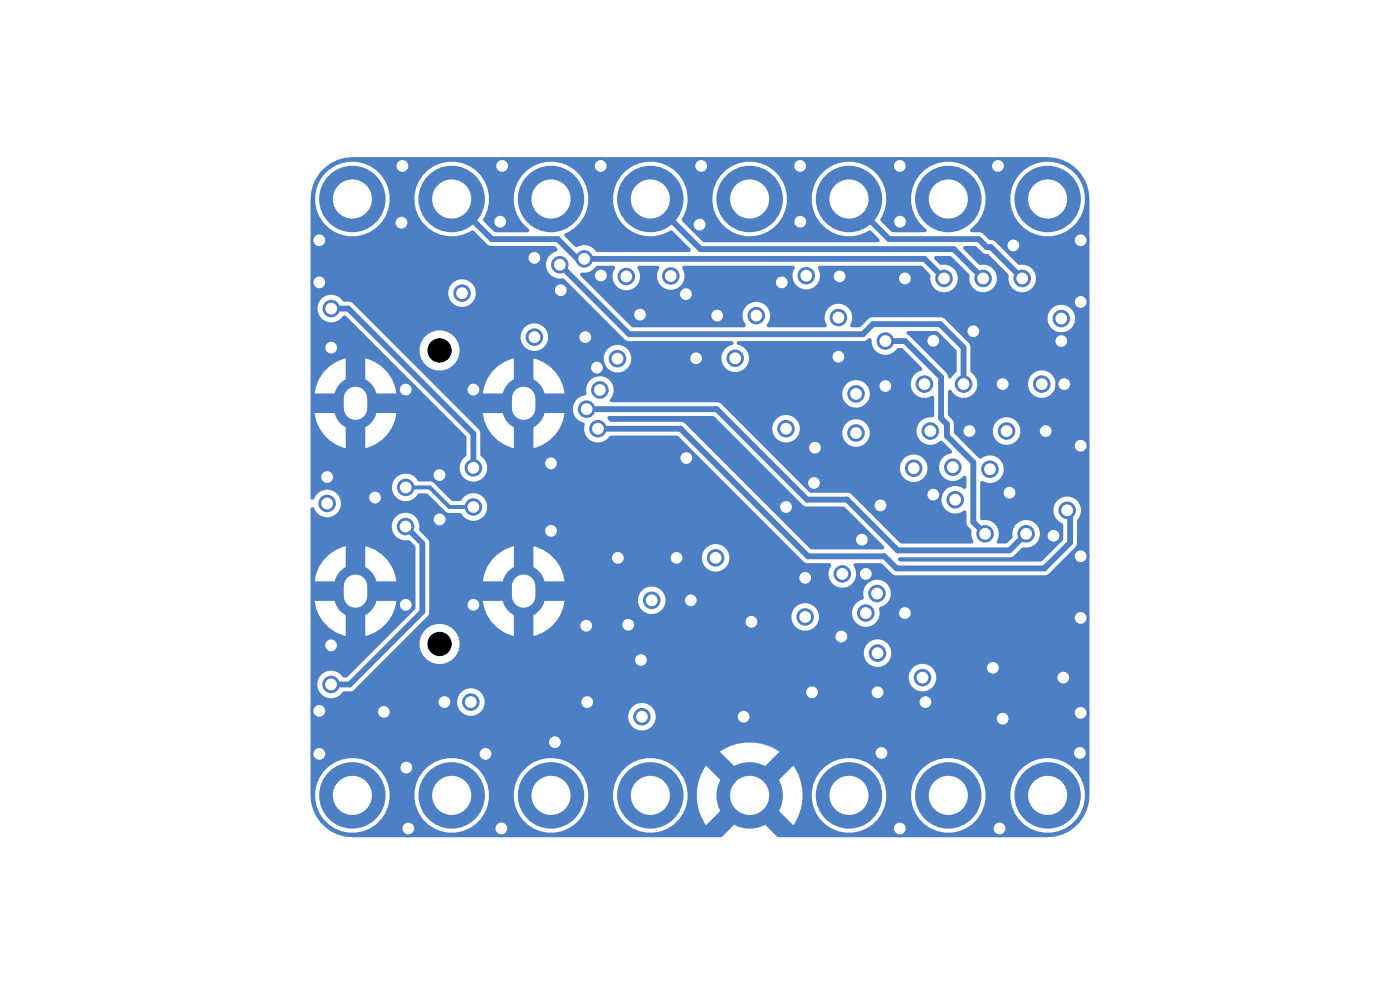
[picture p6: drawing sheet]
<svg xmlns="http://www.w3.org/2000/svg" width="148mm" height="105mm" viewBox="0 0 148 105" stroke-linecap="round" stroke-linejoin="round" font-family="sans-serif">
<path d="M37.6 42.1v1M55.4 42.1v1M37.6 61.9v1.1M55.4 61.9v1.1" fill="none" stroke="#4d7fc4" stroke-width="4.5"/>
<g fill="#4d7fc4">
<circle cx="37.3" cy="84" r="3.5"/>
<circle cx="47.7" cy="84" r="3.5"/>
<circle cx="58.2" cy="84" r="3.5"/>
<circle cx="68.8" cy="84" r="3.5"/>
<circle cx="79.2" cy="84" r="3.5"/>
<circle cx="89.8" cy="84" r="3.5"/>
<circle cx="100.2" cy="84" r="3.5"/>
<circle cx="110.7" cy="84" r="3.5"/>
<circle cx="110.8" cy="21" r="3.5"/>
<circle cx="100.2" cy="21" r="3.5"/>
<circle cx="89.8" cy="21" r="3.5"/>
<circle cx="79.2" cy="21" r="3.5"/>
<circle cx="68.8" cy="21" r="3.5"/>
<circle cx="58.2" cy="21" r="3.5"/>
<circle cx="47.7" cy="21" r="3.5"/>
<circle cx="37.3" cy="21" r="3.5"/>
<circle cx="90.5" cy="45.7" r=".93"/>
<circle cx="48.8" cy="31" r=".93"/>
<circle cx="80" cy="33.3" r=".93"/>
<circle cx="98.3" cy="45.5" r=".93"/>
<circle cx="106.4" cy="45.5" r=".93"/>
<circle cx="67.9" cy="75.7" r=".93"/>
<circle cx="88.6" cy="33.5" r=".93"/>
<circle cx="85.1" cy="65.2" r=".93"/>
<circle cx="92.8" cy="69" r=".93"/>
<circle cx="68.9" cy="63.4" r=".93"/>
<circle cx="72.6" cy="48.4" r=".93"/>
<circle cx="84.6" cy="17.5" r=".93"/>
<circle cx="58.3" cy="48.9" r=".93"/>
<circle cx="105" cy="70.5" r=".93"/>
<circle cx="85.1" cy="61" r=".93"/>
<circle cx="35" cy="68.2" r=".93"/>
<circle cx="111.4" cy="56.6" r=".93"/>
<circle cx="63.5" cy="29.1" r=".93"/>
<circle cx="88.9" cy="67.2" r=".93"/>
<circle cx="78.6" cy="75.7" r=".93"/>
<circle cx="95.7" cy="64.8" r=".93"/>
<circle cx="59.3" cy="30.7" r=".93"/>
<circle cx="61.9" cy="35.6" r=".93"/>
<circle cx="105.7" cy="87.5" r=".93"/>
<circle cx="98.7" cy="36" r=".93"/>
<circle cx="82.6" cy="29.8" r=".93"/>
<circle cx="74" cy="23.7" r=".93"/>
<circle cx="58.7" cy="78.4" r=".93"/>
<circle cx="114.2" cy="58.8" r=".93"/>
<circle cx="83.1" cy="53.6" r=".93"/>
<circle cx="33.8" cy="79.6" r=".93"/>
<circle cx="50" cy="41.2" r=".93"/>
<circle cx="93.2" cy="79.5" r=".93"/>
<circle cx="93.1" cy="53.4" r=".93"/>
<circle cx="33.8" cy="29.8" r=".93"/>
<circle cx="39.6" cy="52.6" r=".93"/>
<circle cx="114.2" cy="47.1" r=".93"/>
<circle cx="72.5" cy="31.1" r=".93"/>
<circle cx="85.8" cy="73.1" r=".93"/>
<circle cx="98.7" cy="52.3" r=".93"/>
<circle cx="42.5" cy="17.5" r=".93"/>
<circle cx="95.1" cy="87.5" r=".93"/>
<circle cx="102.5" cy="45.5" r=".93"/>
<circle cx="95.1" cy="23.4" r=".93"/>
<circle cx="40.6" cy="75.2" r=".93"/>
<circle cx="43.2" cy="87.5" r=".93"/>
<circle cx="93.6" cy="40.8" r=".93"/>
<circle cx="110.5" cy="45.5" r=".93"/>
<circle cx="91.5" cy="60.6" r=".93"/>
<circle cx="33.8" cy="25.4" r=".93"/>
<circle cx="66.4" cy="66" r=".93"/>
<circle cx="71.5" cy="58.9" r=".93"/>
<circle cx="53" cy="87.5" r=".93"/>
<circle cx="112.4" cy="71.6" r=".93"/>
<circle cx="97.8" cy="74.2" r=".93"/>
<circle cx="92.8" cy="73.1" r=".93"/>
<circle cx="35" cy="36.7" r=".93"/>
<circle cx="106" cy="75.9" r=".93"/>
<circle cx="88.6" cy="37.7" r=".93"/>
<circle cx="56.5" cy="27.2" r=".93"/>
<circle cx="114.2" cy="65.3" r=".93"/>
<circle cx="114.2" cy="31.9" r=".93"/>
<circle cx="63.1" cy="38.8" r=".93"/>
<circle cx="86.2" cy="47.3" r=".93"/>
<circle cx="52.9" cy="23.4" r=".93"/>
<circle cx="105.5" cy="17.5" r=".93"/>
<circle cx="114.2" cy="75.3" r=".93"/>
<circle cx="106" cy="40.6" r=".93"/>
<circle cx="91.1" cy="57" r=".93"/>
<circle cx="114.2" cy="25.4" r=".93"/>
<circle cx="63.5" cy="17.5" r=".93"/>
<circle cx="102.9" cy="35" r=".93"/>
<circle cx="47" cy="74.2" r=".93"/>
<circle cx="46.5" cy="54.9" r=".93"/>
<circle cx="43" cy="81.1" r=".93"/>
<circle cx="50" cy="63.9" r=".93"/>
<circle cx="65.3" cy="58.9" r=".93"/>
<circle cx="79.4" cy="65.7" r=".93"/>
<circle cx="75.8" cy="33.3" r=".93"/>
<circle cx="106.7" cy="52" r=".93"/>
<circle cx="112.5" cy="40.6" r=".93"/>
<circle cx="53.1" cy="17.5" r=".93"/>
<circle cx="73.6" cy="37.8" r=".93"/>
<circle cx="58.2" cy="56.1" r=".93"/>
<circle cx="46.5" cy="50.2" r=".93"/>
<circle cx="112.2" cy="36" r=".93"/>
<circle cx="84.6" cy="23.4" r=".93"/>
<circle cx="95.1" cy="17.5" r=".93"/>
<circle cx="95.7" cy="29.4" r=".93"/>
<circle cx="114.2" cy="79.5" r=".93"/>
<circle cx="42.9" cy="63.9" r=".93"/>
<circle cx="67.8" cy="69.7" r=".93"/>
<circle cx="67.7" cy="33.2" r=".93"/>
<circle cx="88.8" cy="29.2" r=".93"/>
<circle cx="62" cy="66.1" r=".93"/>
<circle cx="86" cy="51" r=".93"/>
<circle cx="73" cy="63.4" r=".93"/>
<circle cx="51.3" cy="79.6" r=".93"/>
<circle cx="74.1" cy="17.5" r=".93"/>
<circle cx="34.6" cy="50.4" r=".93"/>
<circle cx="107.1" cy="25.9" r=".93"/>
<circle cx="62.1" cy="74.2" r=".93"/>
<circle cx="42.4" cy="23.5" r=".93"/>
<circle cx="33.8" cy="75.1" r=".93"/>
<circle cx="42.9" cy="41.2" r=".93"/>
<circle cx="49.8" cy="74.2" r=".93"/>
<circle cx="34.6" cy="53.2" r=".93"/>
<circle cx="56.5" cy="35.6" r=".93"/>
<circle cx="35" cy="32.6" r=".93"/>
<circle cx="50" cy="49.4" r=".93"/>
<circle cx="50" cy="53.6" r=".93"/>
<circle cx="42.9" cy="51.5" r=".93"/>
<circle cx="42.9" cy="55.6" r=".93"/>
<circle cx="35" cy="72.3" r=".93"/>
<circle cx="63.2" cy="45.3" r=".93"/>
<circle cx="112.8" cy="53.9" r=".93"/>
<circle cx="83.1" cy="45.3" r=".93"/>
<circle cx="112.2" cy="33.7" r=".93"/>
<circle cx="101" cy="52.8" r=".93"/>
<circle cx="100.7" cy="49.4" r=".93"/>
<circle cx="91.5" cy="64.8" r=".93"/>
<circle cx="110.1" cy="40.6" r=".93"/>
<circle cx="96.6" cy="49.5" r=".93"/>
<circle cx="108.5" cy="56.4" r=".93"/>
<circle cx="62" cy="43.2" r=".93"/>
<circle cx="97.7" cy="40.6" r=".93"/>
<circle cx="75.7" cy="58.9" r=".93"/>
<circle cx="104.7" cy="49.6" r=".93"/>
<circle cx="92.7" cy="62.7" r=".93"/>
<circle cx="59.2" cy="28" r=".93"/>
<circle cx="101.9" cy="40.6" r=".93"/>
<circle cx="90.5" cy="41.6" r=".93"/>
<circle cx="63.4" cy="41.2" r=".93"/>
<circle cx="104.1" cy="56.4" r=".93"/>
<circle cx="93.6" cy="36" r=".93"/>
<circle cx="77.7" cy="37.8" r=".93"/>
<circle cx="108.1" cy="29.4" r=".93"/>
<circle cx="85.2" cy="29.1" r=".93"/>
<circle cx="65.3" cy="37.9" r=".93"/>
<circle cx="103.9" cy="29.4" r=".93"/>
<circle cx="70.9" cy="29.2" r=".93"/>
<circle cx="66.2" cy="29.2" r=".93"/>
<circle cx="61.8" cy="27.3" r=".93"/>
<circle cx="99.8" cy="29.4" r=".93"/>
<circle cx="97.5" cy="71.6" r=".93"/>
<circle cx="89" cy="60.6" r=".93"/>
</g>
<path d="M35 32.6h1.8l13.2 13.2v3.6M47.7 21l4.3 4.3h7l2 2h36.7l2.1 2.1M59.2 28l7.3 7.3h24.7l1.1-1.1h7.1l2.5 2.5v3.9M68.7 21l5.3 5.3h26.8l3.1 3.1M89.7 21l4.3 4.3h9.5l.8 .8h.5l3.3 3.3M93.6 36h2.1l3.8 3.8v4.4l.6 .6v1.3l2.8 2.7v6.3l1.2 1.3M42.9 55.6l1.8 1.8v7.2l-7.7 7.7h-2M62 43.2h13.8l9.5 9.6h4.2l5.4 5.3h11.8l1.8-1.7M63.2 45.3h8.7l13.5 13.5h8.1l1.3 1.2h15.6l2.7-2.7v-3.1l-.3-.3" fill="none" stroke="#4d7fc4" stroke-width=".62"/>
<path d="M42.9 51.5h2.5l2.1 2.1h2.5" fill="none" stroke="#4d7fc4" stroke-width=".43"/>
<g fill="#4d7fc4">
<path d="M64.3 44h11.2l9.4 9.4 .3 .1 4.1 .1 4.1 4.1v.3h-7.7l-13.4-13.3-.2-.1h-7.5l-.3-.3z"/>
<path d="M95.8 35.1l.2-.1h3.1l2 2v2.3l-.5 .6-.3 .1-.2-.6-4.3-4.2z"/>
<path d="M34.4 17.6a4.5 4.5 0 0 1 3-1h73.3a4.4 4.4 0 0 1 4.5 4.4v63a4.4 4.4 0 0 1-4.5 4.4h-28.4l-2.5-2.4 .2-.1a1.99 1.99 0 0 0 1.2-1.3l2.7 2.6 .1-.3a5.6 5.6 0 0 0 .8-3.3h1v.8a3.9 3.9 0 0 0 4.3 3.6 3.9 3.9 0 0 0 3.6-4.4h2.6v.8a3.9 3.9 0 0 0 4.3 3.6 3.9 3.9 0 0 0 3.6-4.4h2.6v.8a3.9 3.9 0 0 0 6 3 3.9 3.9 0 0 0 0-6.7 3.9 3.9 0 0 0-6 2.9h-2.6l-.2-.7a3.9 3.9 0 0 0-4.1-2.8 3.9 3.9 0 0 0-3.6 3.5h-2.6l-.2-.7a4 4 0 0 0-4.1-2.8 4 4 0 0 0-3.6 3.5h-1a5.3 5.3 0 0 0-.9-2.7l-2.7 2.6v-.3a1.99 1.99 0 0 0-1.4-1.2l2.6-2.6-.2-.2a5.5 5.5 0 0 0-6.1 .2l2.6 2.6-.2 .1a1.99 1.99 0 0 0-1.2 1.4l-2.7-2.6-.1 .2a5.5 5.5 0 0 0 .1 6.1l2.7-2.6v.2a1.99 1.99 0 0 0 1.4 1.2l-2.5 2.4h-39a4.5 4.5 0 0 1-4.4-4.8h.5v.8a3.9 3.9 0 0 0 4.3 3.6 3.9 3.9 0 0 0 3.6-4.4h2.6v.8a3.9 3.9 0 0 0 4.3 3.6 3.9 3.9 0 0 0 3.6-4.4h2.6v.8a3.9 3.9 0 0 0 4.3 3.6 3.9 3.9 0 0 0 3.6-4.4h2.6v.8a3.9 3.9 0 0 0 6 3 3.9 3.9 0 0 0 0-6.7 3.9 3.9 0 0 0-6 2.9h-2.6l-.2-.7a4 4 0 0 0-4.1-2.8 4 4 0 0 0-3.6 3.5h-2.6l-.2-.7a3.9 3.9 0 0 0-4.1-2.8 3.9 3.9 0 0 0-3.6 3.5h-2.6l-.2-.7a4 4 0 0 0-4.1-2.8 4 4 0 0 0-3.6 3.5h-.5v-9.6h15.5v.4a1.46 1.46 0 0 0 2 1.1h16.1v.4a1.46 1.46 0 0 0 2.2 1 1.46 1.46 0 0 0 0-2.4 1.46 1.46 0 0 0-2.2 1h-16.1a1.46 1.46 0 0 0 .4-2.5 1.46 1.46 0 0 0-2.4 1h-15.5v-1.9h.7v.4a1.5 1.5 0 0 0 1.2 1.2 1.5 1.5 0 0 0 1.6-.7h.8l.3-.1 1.5-1.5h57.2v.4a1.46 1.46 0 0 0 2.2 1 1.46 1.46 0 0 0 0-2.4 1.46 1.46 0 0 0-2.2 1h-57.2l3.6-3.7h1.9v.6a2.13 2.13 0 0 0 1.8 1.8 2.13 2.13 0 0 0 2.2-1.3h42.9v.4a1.46 1.46 0 0 0 2.2 1 1.46 1.46 0 0 0 0-2.4 1.46 1.46 0 0 0-2.2 1h-42.9l.1-.4a2.12 2.12 0 0 0-1.7-2.5 2.12 2.12 0 0 0-2.4 1.8h-1.9l2.8-2.7 .1-.2v-3.4h8.8l-.1 .4v1.3l.1 .4h-3.2l.2 .7a4.3 4.3 0 0 0 3.1 3v-3.5h.1a1.24 1.24 0 0 0 2 0v3.5l.2-.1a4.3 4.3 0 0 0 2.6-2.1h24.5v.4a1.46 1.46 0 0 0 1.8 1.2 1.46 1.46 0 0 0 .9-2h3.7v.3a1.46 1.46 0 0 0 1.7 1.3 1.46 1.46 0 0 0 1.1-1.8l.2-.3a1.45 1.45 0 0 0 1-1.8 1.45 1.45 0 0 0-1.8-1 1.45 1.45 0 0 0-1 1.8l-.1 .3-.6 .2a1.46 1.46 0 0 0-.5 1h-3.7l-.1-.2a1.45 1.45 0 0 0-1.5-.7 1.45 1.45 0 0 0-1.1 1.3h-24.5l.3-.8 .2-.7h-3.2l.1-.3h10.8v.4a1.46 1.46 0 0 0 2.3 1 1.46 1.46 0 0 0 0-2.4 1.46 1.46 0 0 0-2.3 1h-10.8v-1.4l-.1-.4h3.2a4.2 4.2 0 0 0-1.4-2.7h15.9v.4a1.46 1.46 0 0 0 2.2 1.1 1.46 1.46 0 0 0 0-2.5 1.46 1.46 0 0 0-2.2 1h-15.9l-.2-.1a3.3 3.3 0 0 0-1.7-.9v3.5h-.1a1.24 1.24 0 0 0-2 0v-3.5l-.2 .1a4.3 4.3 0 0 0-3.1 3.6h-5.6v-4.1l-.1-.3-1-1.1a1.46 1.46 0 0 0-1.3-1.7 1.46 1.46 0 0 0-1.6 1.5 1.46 1.46 0 0 0 1.7 1.4h.2l.6 .7v6.6l-7.2 7.1h-.5a1.46 1.46 0 0 0-1.5-.6 1.46 1.46 0 0 0-1.2 1.2h-.7v-10.7h3.6l-.1 .4v1.3l.1 .4h-3.1a4.3 4.3 0 0 0 3.2 3.7v-3.5h.1a1.24 1.24 0 0 0 2 0v3.5l.2-.1a4.3 4.3 0 0 0 3.1-3.6h-3.2l.1-.4v-1.3l-.1-.4h3.2l-.1-.7a4.3 4.3 0 0 0-3.2-3v3.5a1.24 1.24 0 0 0-2.1 0v-3.5l-.2 .1a4.3 4.3 0 0 0-3 3.6h-.5v-7.6l.2-.2 .2 .1a1.46 1.46 0 0 0 2.3 .6 1.46 1.46 0 0 0 0-2.3 1.46 1.46 0 0 0-2.3 .6l-.1 .2-.2-.1-.1-1.4h8.6a1.46 1.46 0 0 0 1 1.6 1.46 1.46 0 0 0 1.7-.7l.2-.1 .9 .1 1.8 1.7a.64 .64 0 0 0 .6 .3h1.2a1.45 1.45 0 0 0 2.1 .5 1.45 1.45 0 0 0 .1-2.2 1.45 1.45 0 0 0-2.2 .3l-.2 .1h-.9l-1.9-1.9-.2-.1-1.4-.1a1.46 1.46 0 0 0-1.6-.7 1.46 1.46 0 0 0-1.2 1.2h-8.6v-9.7h3.6l-.1 .3v1.4l.1 .3h-3.1a4.3 4.3 0 0 0 3.2 3.7v-3.5l.1 .1a1.24 1.24 0 0 0 2-.1v3.5h.2a4.3 4.3 0 0 0 3.1-3.7h-3.2l.1-.3v-1.4l-.1-.3h3.2l-.1-.8a4.3 4.3 0 0 0-3.2-2.9v3.5v-.1a1.24 1.24 0 0 0-2.1 .1v-3.5h-.2a4.3 4.3 0 0 0-3 3.7h-.5v-9.2h.8v.4a1.5 1.5 0 0 0 1.2 1.2 1.5 1.5 0 0 0 1.5-.7l.3 .1 12.7 12.7v2l-.1 .1a1.46 1.46 0 0 0-.2 2.2 1.46 1.46 0 0 0 2.1 0 1.46 1.46 0 0 0-.2-2.2l-.1-.1v-2.4l-.1-.3-3.9-3.8h7.4l-.1 .3v1.4l.1 .3h-3.2l.2 .8a4.3 4.3 0 0 0 3.1 2.9v-3.5l.1 .1a1.24 1.24 0 0 0 2-.1v3.5h.2a4.3 4.3 0 0 0 3.1-3.7h-3.2l.1-.3v-1.4l-.1-.3h3.2l-.2-.8a4.3 4.3 0 0 0-3-2.9h-.1v3.5a1.23 1.23 0 0 0-2.1 0v-3.5h-.2a4.3 4.3 0 0 0-3.1 3.7h-4.2l-4.8-4.9h2.4v.6a2.12 2.12 0 0 0 1.9 1.8 2.12 2.12 0 0 0 2.2-1.4h15.3v.4a1.46 1.46 0 0 0 2.3 1 1.46 1.46 0 0 0 0-2.4 1.46 1.46 0 0 0-2.3 1h-15.3v-.2a2.09 2.09 0 0 0-.6-2.1h7.1v.4a1.46 1.46 0 0 0 2.3 1 1.46 1.46 0 0 0 0-2.4 1.46 1.46 0 0 0-2.3 1h-7.1l-.1-.1a2.13 2.13 0 0 0-3.4 1.4h-2.4l-4.8-4.7-.2-.1-.8-.1a1.46 1.46 0 0 0-1.5-.6 1.46 1.46 0 0 0-1.1 1.2h-.8v-1.6h14.6v.4a1.46 1.46 0 0 0 2.2 1 1.46 1.46 0 0 0 0-2.5 1.46 1.46 0 0 0-2.2 1.1h-14.6l.1-10.2h.4v.8a3.9 3.9 0 0 0 4.3 3.6 3.9 3.9 0 0 0 3.6-4.4h2.6v.8a4 4 0 0 0 6.2 2.9l1.6 1.6 .2 .1h6.8l.4 .4-.2 .2a1.48 1.48 0 0 0-1 1.8 1.48 1.48 0 0 0 1.8 1l6.5 6.5 .3 .1h11l.2 .2-.1 .2a1.47 1.47 0 0 0-1.2 2 1.47 1.47 0 0 0 2.3 .6 1.47 1.47 0 0 0 0-2.3l-.7-.4 .1-.2 13.4-.1 .5-.3 .2 .2v.3a1.5 1.5 0 0 0 1.2 1.3 1.5 1.5 0 0 0 1.6-.7h.5l2 2v.3a1.46 1.46 0 0 0-1 2 1.46 1.46 0 0 0 2.1 .7h.1l.2 .2v1.9l-.2 .2a1.46 1.46 0 0 0-1.6 1.9 1.46 1.46 0 0 0 2.3 .6h.3l1 1 .1 .1-.2 .2a1.45 1.45 0 0 0-1 2.1 1.45 1.45 0 0 0 2.3 .3l.2-.1 .2 .3v1l-.2 .2a1.48 1.48 0 0 0-2 0 1.48 1.48 0 0 0-.1 2 1.48 1.48 0 0 0 2 .3h.2l.1 1.3 .1 .3 .4 .5v.5l.2 .7-.1 .1h-7.5l-5.3-5.2-.3-.1h-4l-2.9-2.8h12.3v.4a1.46 1.46 0 0 0 2.3 1 1.46 1.46 0 0 0 0-2.5 1.46 1.46 0 0 0-2.3 1.1h-12.3l-4.1-4.2h2.9a1.46 1.46 0 0 0 1.3 1.6 1.46 1.46 0 0 0 1.6-1.1h4.5v.3a1.46 1.46 0 0 0 2.3 1.1 1.46 1.46 0 0 0 0-2.5 1.46 1.46 0 0 0-2.3 1.1h-4.5v-.1a1.46 1.46 0 0 0-1.2-1.6 1.46 1.46 0 0 0-1.7 1.2h-2.9l-2.5-2.5-.3-.1-11.4-.1a.67 .67 0 0 1 .3-.6l.1-.4h24.1v.4a1.46 1.46 0 0 0 2.3 1 1.46 1.46 0 0 0 0-2.4 1.46 1.46 0 0 0-2.3 1h-24.1a1.48 1.48 0 0 0-1.7-1.7 1.48 1.48 0 0 0-1.2 2l-.2 .1a1.45 1.45 0 0 0-1.3 1.3 1.45 1.45 0 0 0 1.2 1.5l.1 .3a1.48 1.48 0 0 0 .9 1.7 1.48 1.48 0 0 0 1.8-.6l7.2 .1 13.1 13.1a.75 .75 0 0 0 .8 .3h2.1h.1l.1 .3a1.46 1.46 0 0 0 1.1 2.3 1.46 1.46 0 0 0 1.2-2.3v-.2l.2-.1h2.7l1.3 1.2 .2 .1h15.9l.3-.1 2.9-3 .2-.2v-2.6a1.46 1.46 0 0 0-.3-2.2 1.46 1.46 0 0 0-2.1 .5 1.46 1.46 0 0 0 .8 2.1l.1 .2-.1 1.6-2.3 2.2h-14.8l-.3-.2 .2-.2h11.8l.2-.1 .9-.9 .2-.1a1.46 1.46 0 0 0 1.7-1.3 1.46 1.46 0 0 0-1.5-1.6 1.46 1.46 0 0 0-1.4 1.7v.2l-.7 .6h-.7h-.2v-.3a1.49 1.49 0 0 0-.1-1.6 1.49 1.49 0 0 0-1.6-.6l-.1-.1v-3.8l.1-.1 .2-.1a1.46 1.46 0 0 0 2.2-1.3 1.46 1.46 0 0 0-2.3-1.1h-.3l-2.6-2.6-.1-.5h4.2a1.46 1.46 0 0 0 1.8 1.6 1.46 1.46 0 0 0 .7-2.3 1.46 1.46 0 0 0-2.4 .4l-.1 .3h-4.2v-.6l-.1-.3-.5-.6v-2.4l.2-.2h.2a1.46 1.46 0 0 0 1.7 .8 1.46 1.46 0 0 0 1-1.6h5.4v.4a1.46 1.46 0 0 0 2.2 1 1.46 1.46 0 0 0 0-2.5 1.46 1.46 0 0 0-2.2 1.1h-5.4l-.3-.7-.4-.4v-2.7l-.1-.3-2.7-2.7-.3-.1h-7.4l-.2 .1-.9 .9-.9 .1-.2-.2 .2-.7v-.2h20.6a1.46 1.46 0 0 0 1.9 1.5 1.46 1.46 0 0 0 .7-2.3 1.46 1.46 0 0 0-2.5 .4l-.1 .4h-20.6a1.45 1.45 0 0 0-1.9-1.4 1.45 1.45 0 0 0-.8 2.2v.1l-.2 .2h-5.9l-.2-.2a1.51 1.51 0 0 0 .1-1.7 1.51 1.51 0 0 0-1.4-.8 1.46 1.46 0 0 0-1 2.3v.3l-.1 .1h-11.8l-5.5-5.5v-.3h.1a1.65 1.65 0 0 0 1.6-.7h1.7l.2 .2a1.47 1.47 0 0 0 .2 1.9 1.47 1.47 0 0 0 1.9 .1 1.47 1.47 0 0 0 .3-1.9v-.2l.2-.1h1.9l.2 .2a1.46 1.46 0 0 0 1.1 2.3 1.46 1.46 0 0 0 1.3-2.2v-.2l.2-.1h11.5l.2 .2a1.46 1.46 0 0 0 1.2 2.3 1.46 1.46 0 0 0 1.3-2.2v-.2l.2-.1h10.6l1 .9 .1 .2a1.46 1.46 0 0 0 1.3 1.7 1.46 1.46 0 0 0 1.6-1.6 1.46 1.46 0 0 0-1.8-1.3l-.2-.1-.5-.5v-.3l1.6-.1 2.1 2.1a1.46 1.46 0 0 0 1.3 1.8 1.46 1.46 0 0 0 1.6-1.5 1.46 1.46 0 0 0-1.7-1.4l-.2-.1-1.6-1.6v-.3h1.3l.7 .7 .6 .2 2.1 2.2a1.46 1.46 0 0 0 1.3 1.8 1.46 1.46 0 0 0 1.6-1.5 1.46 1.46 0 0 0-1.7-1.4l-.2-.1-2.4-2.4-.6-.2-.7-.7-.3-.1h-1v-.3a3.9 3.9 0 0 0 1.6-3.6h2.6v.8a3.9 3.9 0 0 0 5.8 3.1 3.9 3.9 0 0 0 .7-6.5 3.9 3.9 0 0 0-6.3 1.9l-.2 .7h-2.6l-.2-.7a4 4 0 0 0-6.1-2.1 4 4 0 0 0 .1 6.5l-.1 .1-.1 .1h-3.4l-1.3-1.1v-.3a3.9 3.9 0 0 0-2.6-6 3.9 3.9 0 0 0-4.6 4.6 3.9 3.9 0 0 0 5.9 2.7h.3l.8 .8v.3l-18.5 .1-2.3-2.4a4.5 4.5 0 0 0 .6-2.6h2.6v.8a3.9 3.9 0 0 0 6 3 3.9 3.9 0 0 0 0-6.7 3.9 3.9 0 0 0-6 2.9h-2.6l-.2-.7a4 4 0 0 0-5.3-2.5 4 4 0 0 0-1.9 5.6 4 4 0 0 0 5.7 1.3l2 2v.3h-10a1.43 1.43 0 0 0-2-.5h-.2l-1.1-1.1-.1-.2 .2-.2a3.9 3.9 0 0 0 1.7-5.7 3.9 3.9 0 0 0-5.9-.8 3.9 3.9 0 0 0 .3 6.1l.1 .1-.2 .2h-3.4l-1.3-1.3a4 4 0 0 0-2-5.9 4 4 0 0 0-5.3 3.3h-2.6l-.2-.7a3.9 3.9 0 0 0-4.1-2.8 3.9 3.9 0 0 0-3.6 3.5h-.4a4.3 4.3 0 0 1 1.5-3z"/>
</g>
<g fill="#fff">
<circle cx="90.5" cy="45.7" r=".62"/>
<circle cx="48.8" cy="31" r=".62"/>
<circle cx="80" cy="33.3" r=".62"/>
<circle cx="98.3" cy="45.5" r=".62"/>
<circle cx="106.4" cy="45.5" r=".62"/>
<circle cx="67.9" cy="75.7" r=".62"/>
<circle cx="88.6" cy="33.5" r=".62"/>
<circle cx="85.1" cy="65.2" r=".62"/>
<circle cx="92.8" cy="69" r=".62"/>
<circle cx="68.9" cy="63.4" r=".62"/>
<circle cx="72.6" cy="48.4" r=".62"/>
<circle cx="84.6" cy="17.5" r=".62"/>
<circle cx="58.2" cy="48.9" r=".62"/>
<circle cx="105" cy="70.5" r=".62"/>
<circle cx="85.1" cy="61" r=".62"/>
<circle cx="35" cy="68.2" r=".62"/>
<circle cx="111.4" cy="56.6" r=".62"/>
<circle cx="63.5" cy="29.1" r=".62"/>
<circle cx="88.9" cy="67.2" r=".62"/>
<circle cx="78.6" cy="75.7" r=".62"/>
<circle cx="95.7" cy="64.8" r=".62"/>
<circle cx="59.3" cy="30.7" r=".62"/>
<circle cx="61.9" cy="35.6" r=".62"/>
<circle cx="105.7" cy="87.5" r=".62"/>
<circle cx="98.7" cy="36" r=".62"/>
<circle cx="82.6" cy="29.8" r=".62"/>
<circle cx="74" cy="23.7" r=".62"/>
<circle cx="58.7" cy="78.4" r=".62"/>
<circle cx="114.2" cy="58.8" r=".62"/>
<circle cx="83.1" cy="53.6" r=".62"/>
<circle cx="33.8" cy="79.6" r=".62"/>
<circle cx="50" cy="41.2" r=".62"/>
<circle cx="93.2" cy="79.5" r=".62"/>
<circle cx="93.1" cy="53.4" r=".62"/>
<circle cx="33.8" cy="29.8" r=".62"/>
<circle cx="39.6" cy="52.6" r=".62"/>
<circle cx="114.2" cy="47.1" r=".62"/>
<circle cx="72.5" cy="31.1" r=".62"/>
<circle cx="85.8" cy="73.1" r=".62"/>
<circle cx="98.7" cy="52.3" r=".62"/>
<circle cx="42.5" cy="17.5" r=".62"/>
<circle cx="95.1" cy="87.5" r=".62"/>
<circle cx="102.5" cy="45.5" r=".62"/>
<circle cx="95.1" cy="23.4" r=".62"/>
<circle cx="40.6" cy="75.2" r=".62"/>
<circle cx="43.2" cy="87.5" r=".62"/>
<circle cx="93.6" cy="40.8" r=".62"/>
<circle cx="110.5" cy="45.5" r=".62"/>
<circle cx="91.5" cy="60.6" r=".62"/>
<circle cx="33.8" cy="25.4" r=".62"/>
<circle cx="66.4" cy="66" r=".62"/>
<circle cx="71.5" cy="58.9" r=".62"/>
<circle cx="53" cy="87.5" r=".62"/>
<circle cx="112.4" cy="71.6" r=".62"/>
<circle cx="97.8" cy="74.2" r=".62"/>
<circle cx="92.8" cy="73.1" r=".62"/>
<circle cx="35" cy="36.7" r=".62"/>
<circle cx="106" cy="75.9" r=".62"/>
<circle cx="88.6" cy="37.7" r=".62"/>
<circle cx="56.5" cy="27.2" r=".62"/>
<circle cx="114.2" cy="65.3" r=".62"/>
<circle cx="114.2" cy="31.9" r=".62"/>
<circle cx="63.1" cy="38.8" r=".62"/>
<circle cx="86.2" cy="47.3" r=".62"/>
<circle cx="52.9" cy="23.4" r=".62"/>
<circle cx="105.5" cy="17.5" r=".62"/>
<circle cx="114.2" cy="75.3" r=".62"/>
<circle cx="106" cy="40.6" r=".62"/>
<circle cx="91.1" cy="57" r=".62"/>
<circle cx="114.2" cy="25.4" r=".62"/>
<circle cx="63.5" cy="17.5" r=".62"/>
<circle cx="102.9" cy="35" r=".62"/>
<circle cx="47" cy="74.2" r=".62"/>
<circle cx="46.5" cy="54.9" r=".62"/>
<circle cx="43" cy="81.1" r=".62"/>
<circle cx="50" cy="63.9" r=".62"/>
<circle cx="65.3" cy="58.9" r=".62"/>
<circle cx="79.4" cy="65.7" r=".62"/>
<circle cx="75.8" cy="33.3" r=".62"/>
<circle cx="106.7" cy="52" r=".62"/>
<circle cx="112.5" cy="40.6" r=".62"/>
<circle cx="53.1" cy="17.5" r=".62"/>
<circle cx="73.6" cy="37.8" r=".62"/>
<circle cx="58.2" cy="56.1" r=".62"/>
<circle cx="46.5" cy="50.2" r=".62"/>
<circle cx="112.2" cy="36" r=".62"/>
<circle cx="84.6" cy="23.4" r=".62"/>
<circle cx="95.1" cy="17.5" r=".62"/>
<circle cx="95.7" cy="29.4" r=".62"/>
<circle cx="114.2" cy="79.5" r=".62"/>
<circle cx="42.9" cy="63.9" r=".62"/>
<circle cx="67.8" cy="69.7" r=".62"/>
<circle cx="67.7" cy="33.2" r=".62"/>
<circle cx="88.8" cy="29.2" r=".62"/>
<circle cx="62" cy="66.1" r=".62"/>
<circle cx="86" cy="51" r=".62"/>
<circle cx="73" cy="63.4" r=".62"/>
<circle cx="51.3" cy="79.6" r=".62"/>
<circle cx="74.1" cy="17.5" r=".62"/>
<circle cx="34.6" cy="50.4" r=".62"/>
<circle cx="107.1" cy="25.9" r=".62"/>
<circle cx="62.1" cy="74.2" r=".62"/>
<circle cx="42.4" cy="23.5" r=".62"/>
<circle cx="33.8" cy="75.1" r=".62"/>
<circle cx="42.9" cy="41.2" r=".62"/>
<circle cx="49.8" cy="74.2" r=".62"/>
<circle cx="34.6" cy="53.2" r=".62"/>
<circle cx="56.5" cy="35.6" r=".62"/>
<circle cx="35" cy="32.6" r=".62"/>
<circle cx="50" cy="49.4" r=".62"/>
<circle cx="50" cy="53.6" r=".62"/>
<circle cx="42.9" cy="51.5" r=".62"/>
<circle cx="42.9" cy="55.6" r=".62"/>
<circle cx="35" cy="72.3" r=".62"/>
<circle cx="63.2" cy="45.3" r=".62"/>
<circle cx="112.8" cy="53.9" r=".62"/>
<circle cx="83.1" cy="45.3" r=".62"/>
<circle cx="112.2" cy="33.7" r=".62"/>
<circle cx="101" cy="52.8" r=".62"/>
<circle cx="100.7" cy="49.4" r=".62"/>
<circle cx="91.5" cy="64.8" r=".62"/>
<circle cx="110.1" cy="40.6" r=".62"/>
<circle cx="96.6" cy="49.5" r=".62"/>
<circle cx="108.5" cy="56.4" r=".62"/>
<circle cx="62" cy="43.2" r=".62"/>
<circle cx="97.7" cy="40.6" r=".62"/>
<circle cx="75.7" cy="58.9" r=".62"/>
<circle cx="104.7" cy="49.6" r=".62"/>
<circle cx="92.7" cy="62.7" r=".62"/>
<circle cx="59.2" cy="28" r=".62"/>
<circle cx="101.9" cy="40.6" r=".62"/>
<circle cx="90.5" cy="41.6" r=".62"/>
<circle cx="63.4" cy="41.2" r=".62"/>
<circle cx="104.1" cy="56.4" r=".62"/>
<circle cx="93.6" cy="36" r=".62"/>
<circle cx="77.7" cy="37.8" r=".62"/>
<circle cx="108.1" cy="29.4" r=".62"/>
<circle cx="85.2" cy="29.1" r=".62"/>
<circle cx="65.3" cy="37.9" r=".62"/>
<circle cx="103.9" cy="29.4" r=".62"/>
<circle cx="70.9" cy="29.2" r=".62"/>
<circle cx="66.2" cy="29.2" r=".62"/>
<circle cx="61.8" cy="27.3" r=".62"/>
<circle cx="99.8" cy="29.4" r=".62"/>
<circle cx="97.5" cy="71.6" r=".62"/>
<circle cx="89" cy="60.6" r=".62"/>
</g>
<g fill="#000">
<circle cx="46.5" cy="37" r="1.28"/>
<circle cx="46.5" cy="68" r="1.28"/>
</g>
<path d="M37.6 42.1v1M55.4 42.1v1M37.6 61.9v1.1M55.4 61.9v1.1" fill="none" stroke="#fff" stroke-width="2.5"/>
<g fill="#fff">
<circle cx="37.2" cy="84" r="2.07"/>
<circle cx="47.7" cy="84" r="2.07"/>
<circle cx="58.2" cy="84" r="2.07"/>
<circle cx="68.7" cy="84" r="2.07"/>
<circle cx="79.2" cy="84" r="2.07"/>
<circle cx="89.7" cy="84" r="2.07"/>
<circle cx="100.3" cy="84" r="2.07"/>
<circle cx="110.7" cy="84" r="2.07"/>
<circle cx="110.7" cy="21" r="2.07"/>
<circle cx="100.3" cy="21" r="2.07"/>
<circle cx="89.7" cy="21" r="2.07"/>
<circle cx="79.2" cy="21" r="2.07"/>
<circle cx="68.7" cy="21" r="2.07"/>
<circle cx="58.2" cy="21" r="2.07"/>
<circle cx="47.7" cy="21" r="2.07"/>
<circle cx="37.2" cy="21" r="2.07"/>
</g>
</svg>
